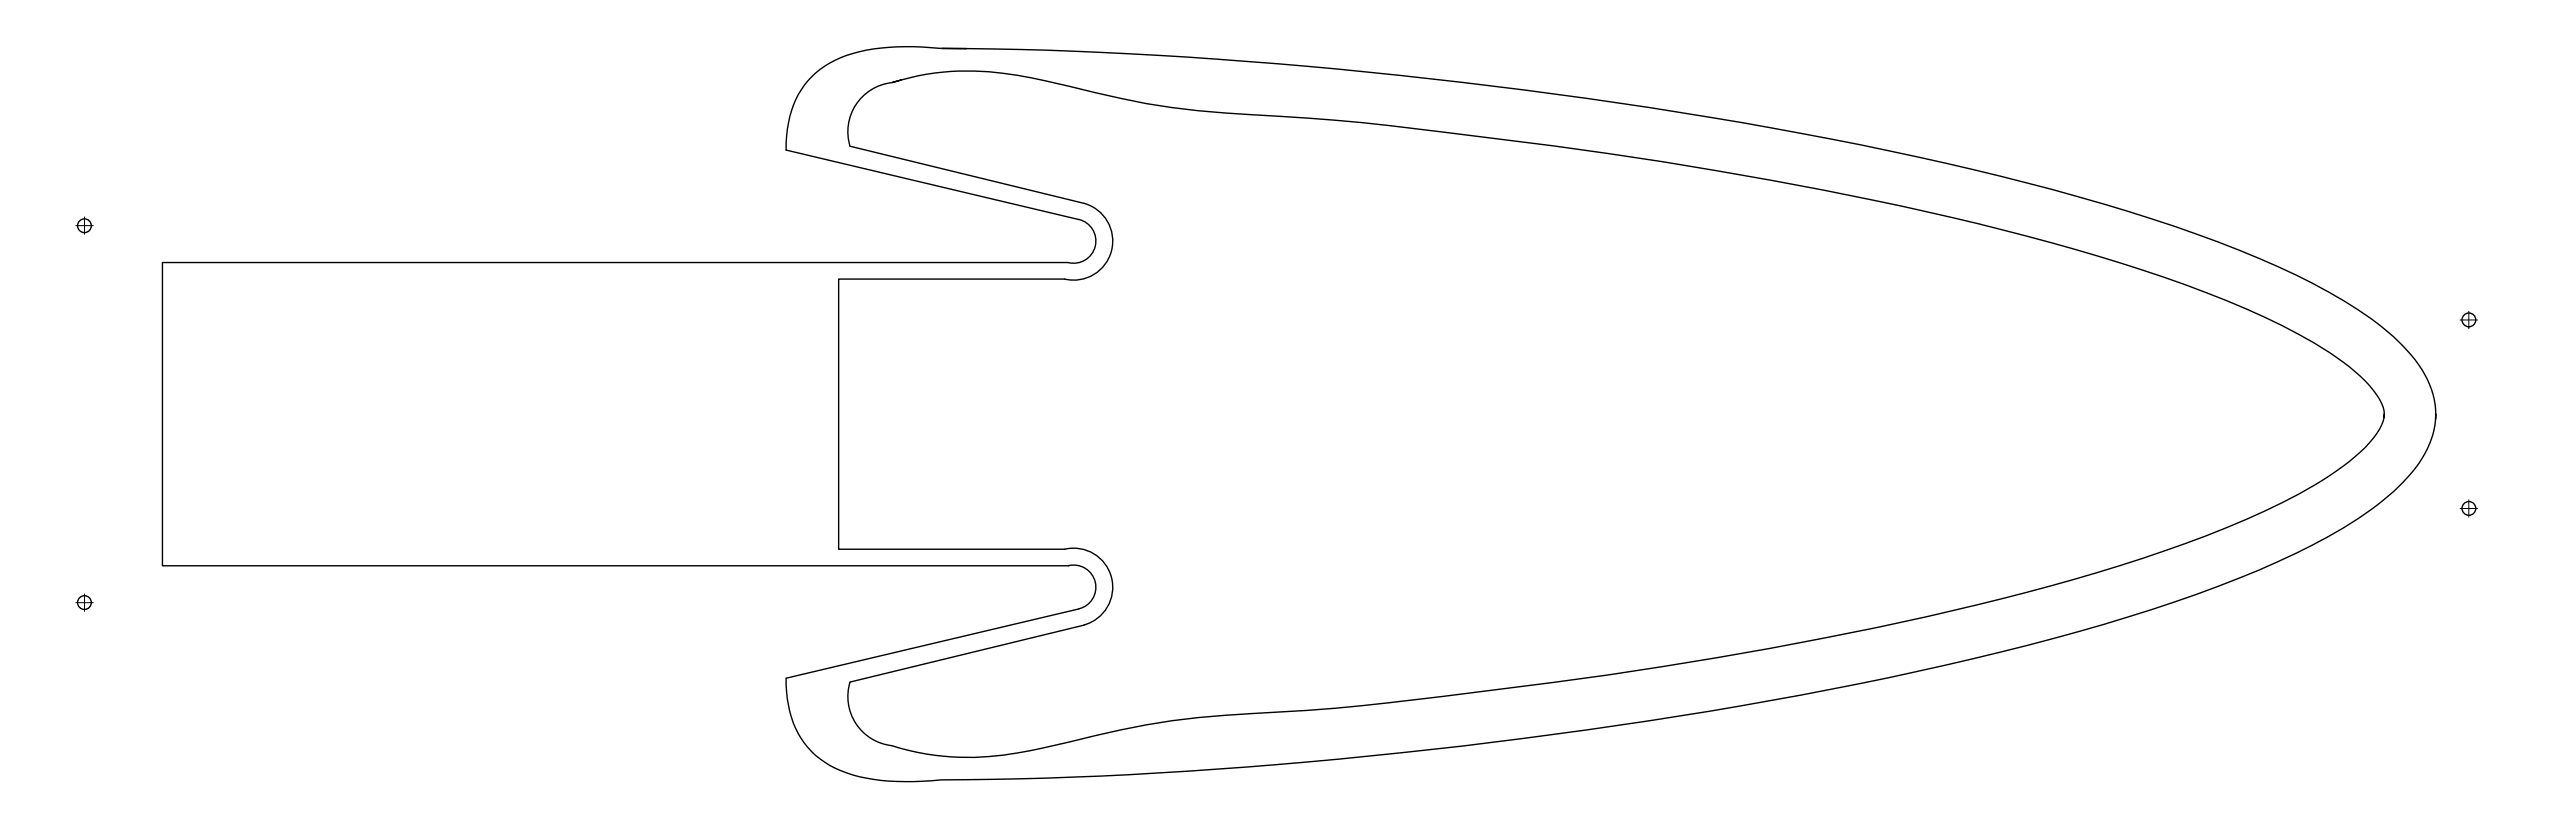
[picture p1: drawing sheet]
<svg xmlns="http://www.w3.org/2000/svg" width="940mm" height="300mm" viewBox="0 0 940 300" stroke-linecap="round" stroke-linejoin="round" font-family="sans-serif">
<!-- layer: Visible (ANSI) -->
<g fill="none" stroke="#000" stroke-width=".51">
<path d="M343.7 17.7a83.7 83.7 0 0 0-34.6 2.5 31.1 31.1 0 0 0-21.6 26.9l-.5 7.7 106.9 25.3a8.1 8.1 0 0 1 6 9.7 8.1 8.1 0 0 1-9.7 6M352.9 17.7h-9.2a1712.5 1712.5 0 0 1 212.9 15.1 1495.9 1495.9 0 0 1 193.1 36.4 533.7 533.7 0 0 1 88.4 31 153.2 153.2 0 0 1 35.8 22.6 46.2 46.2 0 0 1 14.4 21l.8 3.7 .2 3.6M325.5 30.2a18 18 0 0 0-15.1 23.2M328.9 29.2l-3.4 1a94.8 94.8 0 0 1 45.8-2.8 367.6 367.6 0 0 1 28.6 6.4 282 282 0 0 0 57.3 8.1l10 .5a769.5 769.5 0 0 1 59.9 5.8 1630.4 1630.4 0 0 1 194.9 33.3 689.6 689.6 0 0 1 90.8 28.1 198.2 198.2 0 0 1 42.6 22.4 44.6 44.6 0 0 1 14.2 15.2l.5 1.4 .4 2.5M310.4 53.4l85.4 20.8a14.3 14.3 0 0 1 10 17.2 14.3 14.3 0 0 1-17.1 10.4h-82.5v98.6h82.5a14.3 14.3 0 0 1 17.1 10.3 14.3 14.3 0 0 1-10 17.3l-85.4 20.8M390.1 95.8h-330.8v110.6h330.9a8.1 8.1 0 0 1 9.7 6 8.1 8.1 0 0 1-6 9.7M870.5 152.3v-1.2a16.4 16.4 0 0 1-5.3 10.3 96.7 96.7 0 0 1-25.9 18.8 403.6 403.6 0 0 1-73.6 28.7 1183.7 1183.7 0 0 1-138.8 31 2176.5 2176.5 0 0 1-139.8 18.5l-19.9 1.3a409.3 409.3 0 0 0-48.7 4.7l-18.6 4a230.5 230.5 0 0 1-38.8 7.6 91.5 91.5 0 0 1-35.6-4 18 18 0 0 1-15.1-23.2M889.3 152.9v-1.8a34.6 34.6 0 0 1-10.3 23.1 106.3 106.3 0 0 1-28.9 21.5 396.6 396.6 0 0 1-73.1 29.4 1201.8 1201.8 0 0 1-152.5 34.3 1840.4 1840.4 0 0 1-262.1 24.9l-18.7 .2a80.9 80.9 0 0 1-34.6-2.5 31.1 31.1 0 0 1-21.6-27l-.5-7.6 106.9-25.3"/>
<circle cx="30.8" cy="82.3" r="2.51"/>
<circle cx="901.4" cy="116.7" r="2.51"/>
<circle cx="901.4" cy="185.5" r="2.51"/>
<circle cx="30.8" cy="219.8" r="2.51"/>
</g>
<!-- layer: Center Mark (ANSI) -->
<path d="M30.9 79.1v6.4M27.7 82.3h6.3M898.2 116.7h6.4M901.4 113.6v6.3M898.2 185.5h6.4M901.4 182.3v6.4M27.7 219.9h6.3M30.9 216.7v6.3" fill="none" stroke="#000" stroke-width=".37"/>
</svg>
